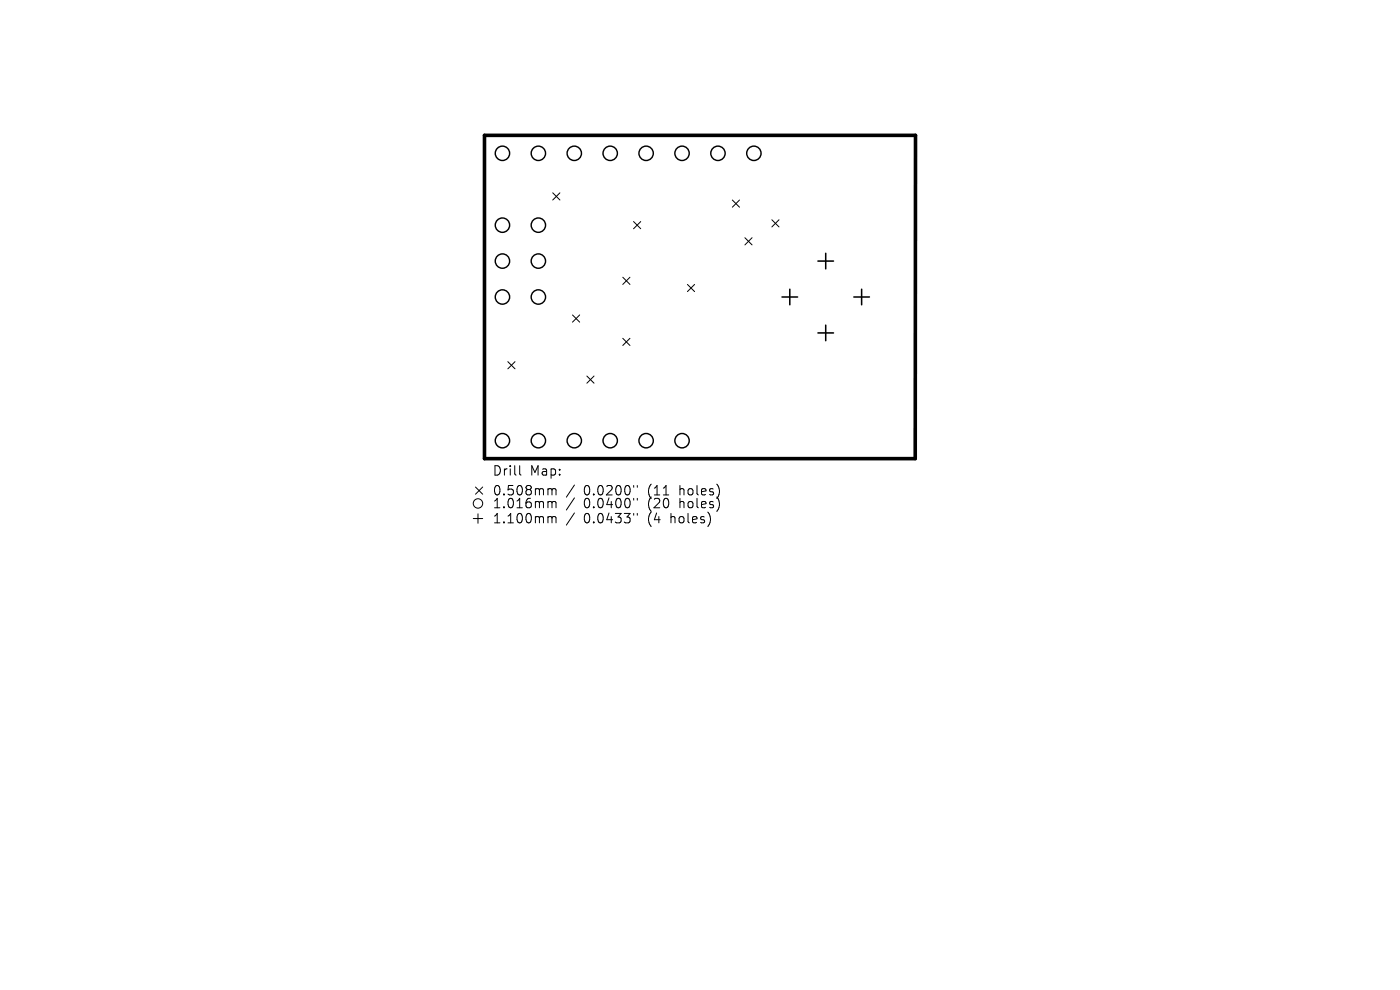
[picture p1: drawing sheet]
<svg xmlns="http://www.w3.org/2000/svg" width="297mm" height="210mm" viewBox="0 0 297 210" stroke-linecap="round" stroke-linejoin="round" font-family="sans-serif">
<defs><g id="words">
<g font-size="2.8">
<text x="104.4" y="101.2">Drill</text>
<text x="112.4" y="101.2">Map:</text>
<text x="104.4" y="105.4">0.508mm</text>
<text x="123.8" y="105.4">0.0200&quot;</text>
<text x="137.6" y="105.4">(11</text>
<text x="144.4" y="105.4">holes)</text>
<text x="104.4" y="108.1">1.016mm</text>
<text x="104.4" y="111.3">1.100mm</text>
<text x="123.8" y="108.1">0.0400&quot;</text>
<text x="123.8" y="111.3">0.0433&quot;</text>
<text x="137.6" y="108.1">(20</text>
<text x="137.6" y="111.3">(4</text>
<text x="142.5" y="111.3">holes)</text>
<text x="144.4" y="108.1">holes)</text>
</g>
</g></defs>
<path d="M102.8 28.7h91.4v68.6h-91.4z" fill="none" stroke="#000" stroke-width=".76"/>
<g fill="none" stroke="#000" stroke-width=".21">
<path d="M117.3 40.9l1.5 1.5M118.8 40.9l-1.5 1.5M132.1 58.8l1.5 1.5M133.6 58.8l-1.5 1.5M134.4 47l1.5 1.5M135.9 47l-1.5 1.5M155.4 42.4l1.5 1.6M156.9 42.4l-1.5 1.6M158 50.4l1.6 1.6M159.6 50.4l-1.6 1.6M163.7 46.6l1.6 1.5M165.3 46.6l-1.6 1.5"/>
<path d="M107.7 76.7l1.6 1.5M109.3 76.7l-1.6 1.5M121.5 66.8l1.5 1.5M123 66.8l-1.5 1.5M124.5 79.8l1.5 1.5M126 79.8l-1.5 1.5M132.1 71.8l1.5 1.5M133.6 71.8l-1.5 1.5M145.8 60.3l1.6 1.6M147.4 60.3l-1.6 1.6M110.2 98.8v1.7l.3 .3M100.4 110h2"/>
<path d="M100.9 103.3l1.5 1.5M101.4 109v2M102.4 103.3l-1.5 1.5M116.5 103.7h.5l.1 .2M116.5 106.4h.3l.3 .3M116.5 109.6l.5 .1 .1 .2M117.1 103.9l.3-.2h.5l.1 1.3M117.1 103.9v1.1M117.1 106.7v1M117.1 109.9v1M117.1 106.7l.3-.3 .5 .1 .1 1.2M117.1 109.9l.3-.3 .5 .1 .1 1.2"/>
<path d="M121.9 102.9l-1.7 2.6M121.9 105.6l-1.7 2.6M121.9 108.8l-1.7 2.6M134.4 103v.4M134.4 105.7v.4M134.4 108.9v.4M135.2 103v.4M135.2 105.7v.4M135.2 108.9v.4"/>
<circle cx="101.4" cy="106.8" r="1"/>
</g>
<g fill="none" stroke="#000" stroke-width=".3">
<circle cx="106.6" cy="32.5" r="1.52"/>
<circle cx="114.2" cy="32.5" r="1.52"/>
<circle cx="121.8" cy="32.5" r="1.52"/>
<circle cx="129.5" cy="32.5" r="1.52"/>
<circle cx="137.1" cy="32.5" r="1.52"/>
<circle cx="144.7" cy="32.5" r="1.52"/>
<circle cx="152.3" cy="32.5" r="1.52"/>
<circle cx="159.9" cy="32.5" r="1.52"/>
<circle cx="106.6" cy="55.4" r="1.52"/>
<circle cx="106.6" cy="47.8" r="1.52"/>
<circle cx="114.2" cy="47.8" r="1.52"/>
<circle cx="114.2" cy="55.4" r="1.52"/>
<circle cx="106.6" cy="63" r="1.52"/>
<circle cx="114.2" cy="63" r="1.52"/>
<circle cx="106.6" cy="93.5" r="1.52"/>
<circle cx="114.2" cy="93.5" r="1.52"/>
<circle cx="121.8" cy="93.5" r="1.52"/>
<circle cx="129.5" cy="93.5" r="1.52"/>
<circle cx="137.1" cy="93.5" r="1.52"/>
<circle cx="144.7" cy="93.5" r="1.52"/>
</g>
<path d="M173.5 55.4h3.3M175.2 53.7v3.3M165.9 63h3.3M167.6 61.4v3.3M173.5 70.6h3.3M175.2 69v3.3M181.1 63h3.3M182.8 61.4v3.3" fill="none" stroke="#000" stroke-width=".33"/>
<use href="#words"/>
</svg>
